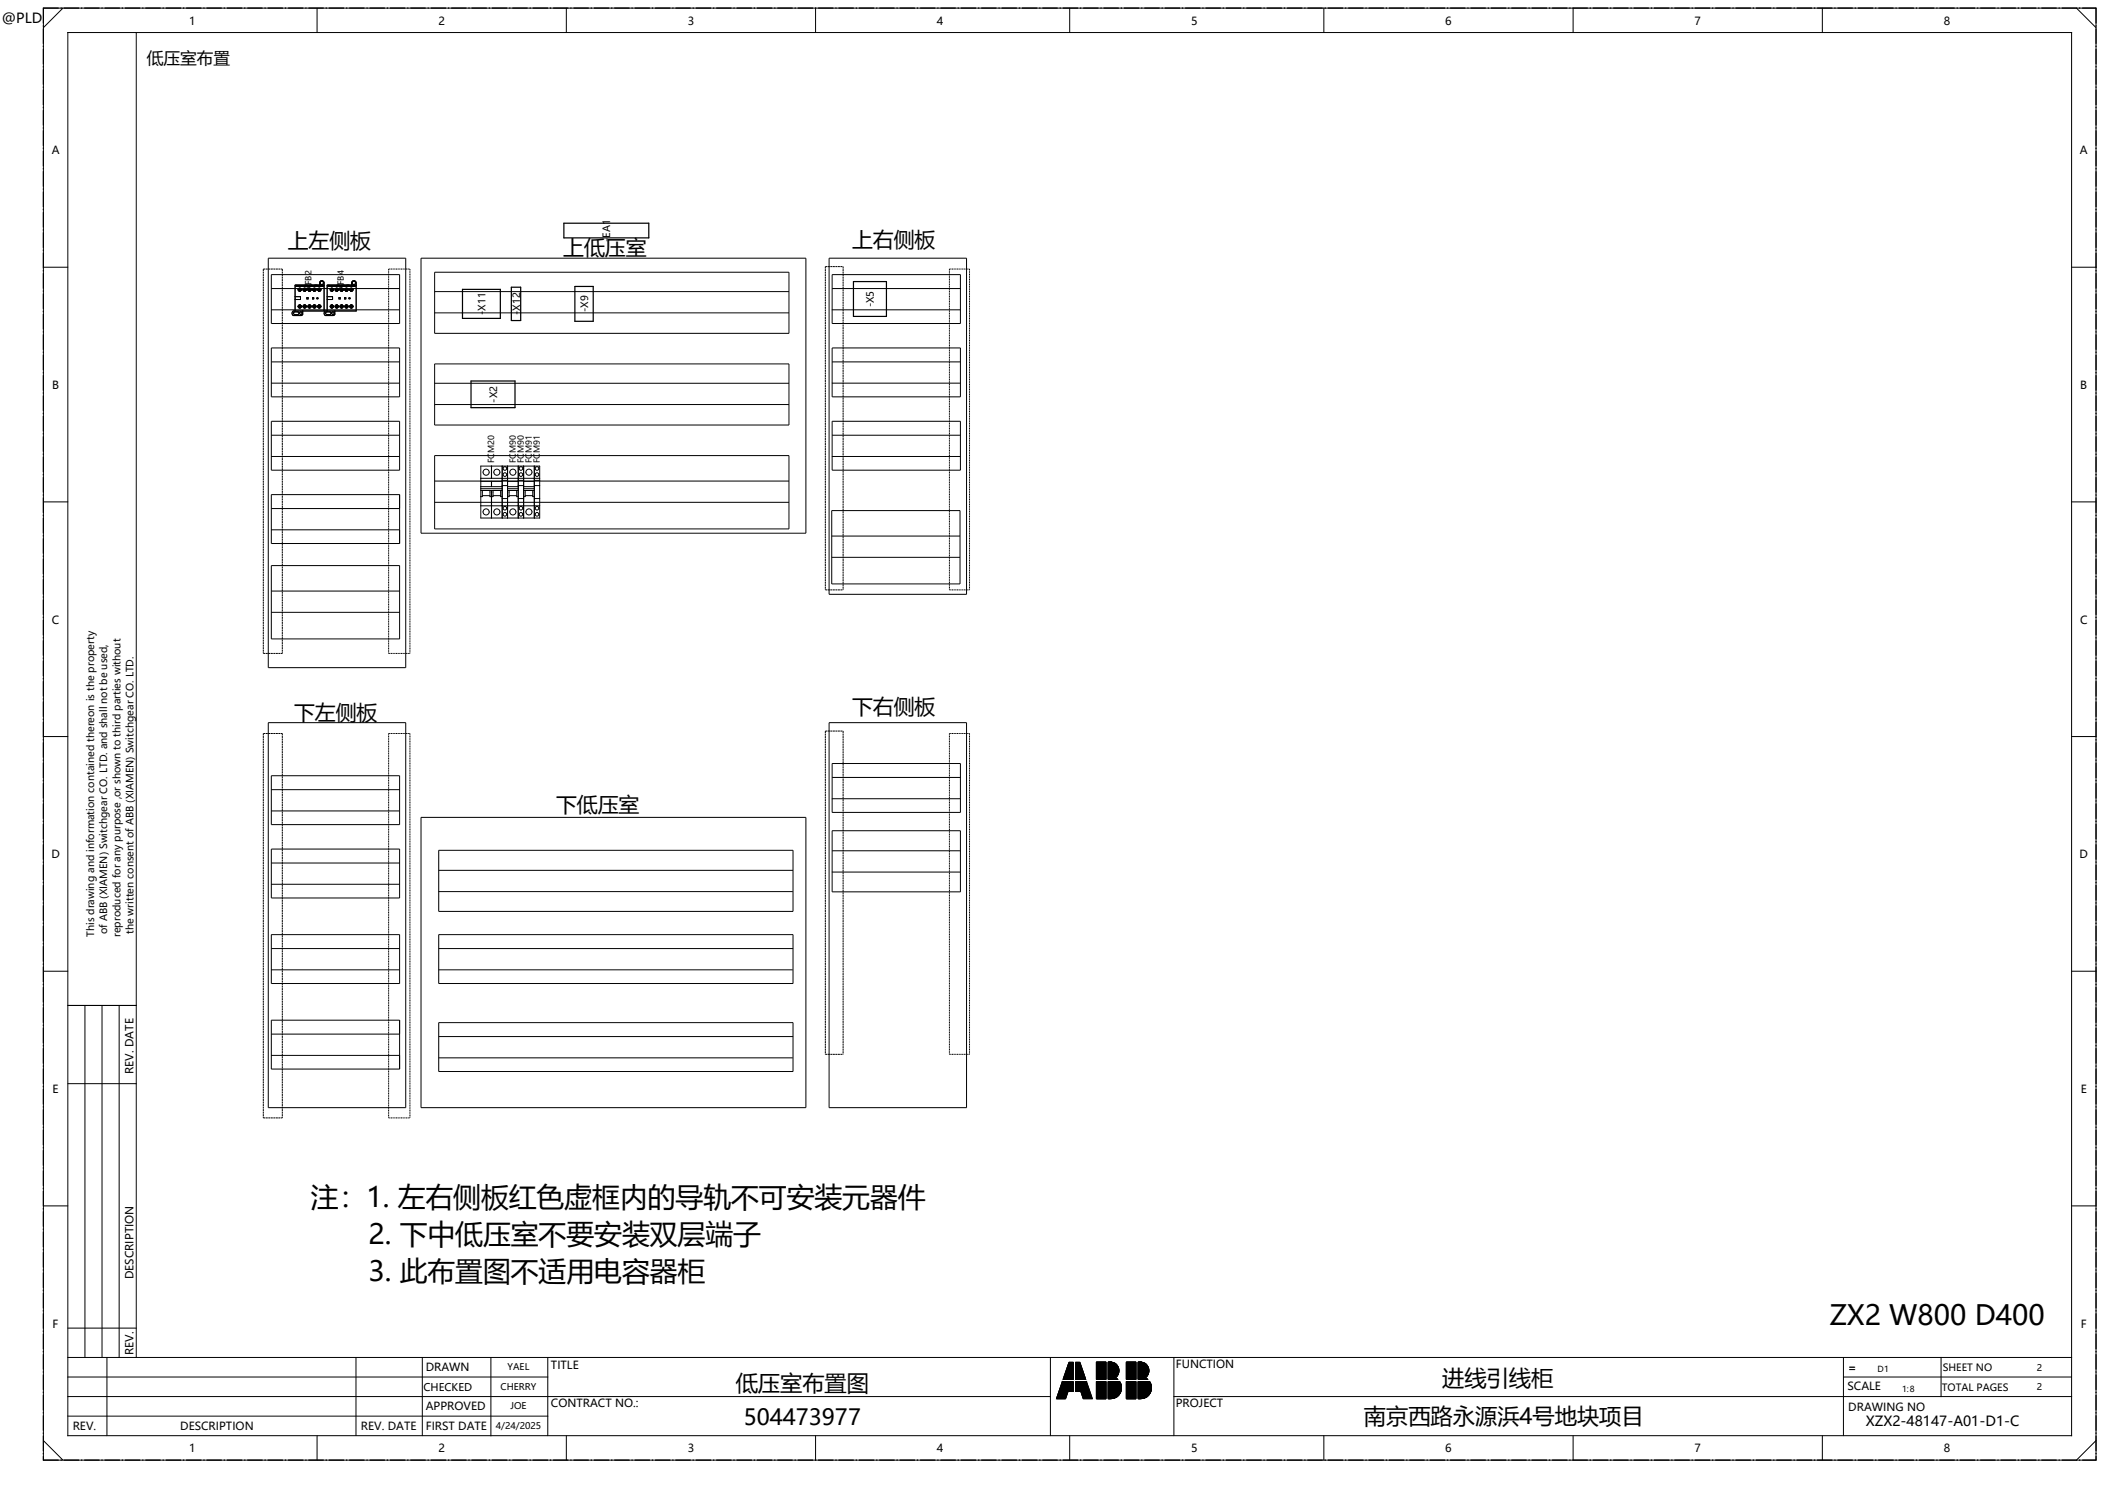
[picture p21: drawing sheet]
<svg xmlns="http://www.w3.org/2000/svg" width="297mm" height="210mm" viewBox="0 0 297 210" stroke-linecap="round" stroke-linejoin="round" font-family="sans-serif">
<defs><g id="words">
<g font-size="3.9">
<text x="43.7" y="169.5">注：1. 左右侧板红色虚框内的导轨不可安装元器件</text>
<text x="51.8" y="174.6">2. 下中低压室不要安装双层端子</text>
<text x="51.8" y="179.8">3. 此布置图不适用电容器柜</text>
<text x="256.9" y="185.9">ZX2 W800 D400</text>
</g>
<g font-size="3.1">
<text x="103.3" y="195.2">低压室布置图</text>
<text x="202.5" y="194.5">进线引线柜</text>
<text x="104.4" y="200">504473977</text>
<text x="191.5" y="199.9">南京西路永源浜4号地块项目</text>
</g>
<g font-size="2.9">
<text x="40.4" y="34.8">上左侧板</text>
<text x="79.1" y="35.8">上低压室</text>
<text x="119.7" y="34.7">上右侧板</text>
<text x="41.3" y="101">下左侧板</text>
<text x="119.7" y="100.2">下右侧板</text>
<text x="78.1" y="114.1">下低压室</text>
</g>
<text font-size="2.3" x="20.6" y="8.9">低压室布置</text>
<g font-size="2">
<text x="-.9" y="3.2">1@PLD</text>
<text x="262" y="200.2">XZX2-48147-A01-D1-C</text>
</g>
<g font-size="1.6">
<text x="26.6" y="3.5">1</text>
<text x="61.6" y="3.5">2</text>
<text x="96.6" y="3.5">3</text>
<text x="131.6" y="3.5">4</text>
<text x="167.3" y="3.5">5</text>
<text x="202.9" y="3.5">6</text>
<text x="237.9" y="3.5">7</text>
<text x="272.9" y="3.5">8</text>
<text x="7.3" y="21.7">A</text>
<text x="292.1" y="21.7">A</text>
<text x="7.3" y="54.6">B</text>
<text x="292.1" y="54.6">B</text>
<text x="7.3" y="87.5">C</text>
<text x="292.1" y="87.5">C</text>
<text x="7.2" y="120.5">D</text>
<text x="292" y="120.5">D</text>
<text x="7.4" y="153.4">E</text>
<text x="18.7" y="150.7" transform="rotate(-90 18.7 150.7)">REV. DATE</text>
<text x="292.2" y="153.4">E</text>
<text x="18.7" y="179.6" transform="rotate(-90 18.7 179.6)">DESCRIPTION</text>
<text x="7.4" y="186.4">F</text>
<text x="18.7" y="190.2" transform="rotate(-90 18.7 190.2)">REV.</text>
<text x="165.1" y="192">FUNCTION</text>
<text x="292.2" y="186.4">F</text>
<text x="59.8" y="192.5">DRAWN</text>
<text x="59.8" y="198">APPROVED</text>
<text x="77.4" y="192.2">TITLE</text>
<text x="77.4" y="197.5">CONTRACT NO.:</text>
<text x="165.1" y="197.5">PROJECT</text>
<text x="259.4" y="195.1">SCALE</text>
<text x="259.6" y="192.5">=</text>
<text x="10.2" y="200.8">REV.</text>
<text x="25.3" y="200.8">DESCRIPTION</text>
<text x="26.6" y="203.9">1</text>
<text x="50.7" y="200.8">REV. DATE</text>
<text x="59.8" y="200.7">FIRST DATE</text>
<text x="61.6" y="203.9">2</text>
<text x="96.6" y="203.9">3</text>
<text x="131.6" y="203.9">4</text>
<text x="167.3" y="203.9">5</text>
<text x="202.9" y="203.9">6</text>
<text x="237.9" y="203.9">7</text>
<text x="259.6" y="198">DRAWING NO</text>
<text x="272.9" y="203.9">8</text>
</g>
<text font-size="1.5" x="59.5" y="195.2">CHECKED</text>
<g font-size="1.4">
<text x="85.7" y="34" transform="rotate(-90 85.7 34)">-EA1</text>
<text x="68.2" y="44.2" transform="rotate(-90 68.2 44.2)">-X11</text>
<text x="73" y="44.2" transform="rotate(-90 73 44.2)">-X12</text>
<text x="82.6" y="43.8" transform="rotate(-90 82.6 43.8)">-X9</text>
<text x="122.7" y="43.1" transform="rotate(-90 122.7 43.1)">-X5</text>
<text x="69.8" y="56.5" transform="rotate(-90 69.8 56.5)">-X2</text>
<text x="13.2" y="131.5" transform="rotate(-90 13.2 131.5)">This drawing and information contained thereon is the property</text>
<text x="15.1" y="131.1" transform="rotate(-90 15.1 131.1)">of ABB (XIAMEN) Switchgear CO. LTD. and shall not be used,</text>
<text x="16.9" y="131.5" transform="rotate(-90 16.9 131.5)">reproduced for any purpose ,or shown to third parties without</text>
<text x="18.8" y="131.1" transform="rotate(-90 18.8 131.1)">the written consent of ABB (XIAMEN) Switchgear CO. LTD.</text>
<text x="272.7" y="195.3">TOTAL PAGES</text>
<text x="272.8" y="192.5">SHEET NO</text>
</g>
<g font-size="1.3">
<text x="70.3" y="195.1">CHERRY</text>
<text x="71.3" y="192.3">YAEL</text>
<text x="71.7" y="197.8">JOE</text>
<text x="286" y="192.4">2</text>
<text x="286" y="195.2">2</text>
<text x="69.6" y="200.6">4/24/2025</text>
</g>
<g font-size="1.2">
<text x="43.8" y="40.8" transform="rotate(-90 43.8 40.8)">KFB2</text>
<text x="48.3" y="40.8" transform="rotate(-90 48.3 40.8)">KFB4</text>
<text x="69.4" y="65" transform="rotate(-90 69.4 65)">FCM20</text>
<text x="72.4" y="65" transform="rotate(-90 72.4 65)">FCM90</text>
<text x="73.5" y="65" transform="rotate(-90 73.5 65)">FCM90</text>
<text x="74.7" y="65" transform="rotate(-90 74.7 65)">FCM91</text>
<text x="75.8" y="65" transform="rotate(-90 75.8 65)">FCM91</text>
<text x="263.7" y="192.6">D1</text>
<text x="267.1" y="195.4">1:8</text>
</g>
</g></defs>
<g fill="none" stroke="#000" stroke-width=".14">
<path d="M6.1 1.1h288.2v203.9h-288.2zM8.8 1.1l-2.7 2.8M9.5 4.6h281.4v196.9h-281.4zM19.1 4.6v186M44.5 1.1v3.5M79.5 1.1v3.5M114.5 1.1v3.5M150.2 1.1v3.5M185.9 1.1v3.5M220.9 1.1v3.5M255.9 1.1v3.5M291.6 1.1l2.7 2.8"/>
<path d="M6.1 37.5h3.4M37.7 36.2h19.3v57.5h-19.3zM38.1 38.5h18v6.9h-18zM54.6 37.8h3v53.9h-3zM59.1 36.2h54.1v38.6h-54.1zM61 38.2h49.8v8.6h-49.8zM116.4 36.2h19.3v47.2h-19.3zM116.9 38.5h18v6.9h-18zM133.3 37.8h2.8v45h-2.8zM290.9 37.5h3.4M38.1 43.5h18M38.1 53.8h18"/>
<path d="M38.1 40.5h18M38.1 48.8h18v6.9h-18zM38.1 59.1h18v6.9h-18zM38.1 50.8h18M41.3 43.8h.5l.2 .2-.2 .1h-.4h-.1zM41.4 41.6h.8v.4h-.8M41.5 40v.2h3.9v-.2M41.9 43h.1v-.2h.1v.2l.2 .1h-.2v.1h-.1v-.1zM42 40.5h.1v.1h.2l-.2 .1v.1h-.1v-.1h-.1l.1-.1zM42.6 43h.1v-.2h.1v.2l.2 .1h-.2v.1h-.1v-.1zM42.7 40.5h.1v.1h.2l-.2 .1v.1h-.1v-.1h-.1l.1-.1zM42.8 40v.2"/>
<path d="M43.1 41.8h.2v.2h-.2zM43.1 40v.2M43.4 40.5h.1v.1h.1l-.1 .1v.1h-.1v-.1h-.1l.1-.1zM43.4 42.8h.1v.2h.1l-.1 .1v.1h-.1v-.1h-.1l.1-.1zM43.5 40v.2M43.8 40v.2M43.9 41.8h.2v.2h-.2zM44 43h.1v-.2h.1v.2l.1 .1h-.1v.1h-.1v-.1zM44.1 40.5h.1v.1h.1l-.1 .1v.1h-.1v-.1h-.1l.1-.1zM44.2 40v.2M44.5 40v.2M44.7 43h.1v-.2h.1v.2l.1 .1h-.1v.1h-.1v-.1z"/>
<path d="M44.8 40.5h.1v.1h.1l-.1 .1v.1h-.1v-.1h-.1l.1-.1zM44.8 40v.2M44.9 40v-.3a.32 .32 0 0 1 .3-.3 .32 .32 0 0 1 .3 .3v4h-4.3a.38 .38 0 0 0 0 .6l1.2-.1 .1-.5M45.1 40v.2M45.5 40h-4.1v3.7M45.8 43.8h.5l.2 .2-.2 .1h-.4h-.1zM45.9 41.6h.8v.4h-.8M46 40v.2h3.9v-.2M46.4 43h.2v-.2v.2l.2 .1h-.2v.1v-.1zM46.6 40.5v.1h.2l-.2 .1v.1v-.1h-.2l.2-.1zM47.1 43h.1v-.2h.1v.2l.2 .1h-.2v.1h-.1v-.1zM47.2 40.5h.1v.1h.2l-.2 .1v.1h-.1v-.1h-.1l.1-.1z"/>
<path d="M47.3 40v.2M47.6 41.8h.2v.2h-.2zM47.6 40v.2M47.8 43h.1v-.2h.1v.2l.2 .1h-.2v.1h-.1v-.1zM47.9 40.5h.1v.1h.2l-.2 .1v.1h-.1v-.1h-.1l.1-.1zM48 40v.2M48.3 40v.2M48.4 41.8h.2v.2h-.2zM48.5 43h.1v-.2h.1v.2l.1 .1h-.1v.1h-.1v-.1zM48.6 40.5h.1v.1h.1l-.1 .1v.1h-.1v-.1h-.1l.1-.1zM48.7 40v.2M49 40v.2"/>
<path d="M49.2 43h.1v-.2h.1v.2l.1 .1h-.1v.1h-.1v-.1zM49.3 40.5h.1v.1h.1l-.1 .1v.1h-.1v-.1h-.1l.1-.1zM49.3 40.2l.1-.5a.32 .32 0 0 1 .3-.3 .32 .32 0 0 1 .3 .3v4h-4.3a.38 .38 0 0 0 0 .6l1.3-.1v-.5M49.6 40v.2M50 40h-4.1v3.7M61 51.1h49.8v8.6h-49.8zM61 56.8h49.8M61 53.8h49.8M61 40.9h49.8M61 43.9h49.8M116.8 43.5h18M116.8 53.8h18"/>
<path d="M116.9 40.5h18M116.9 48.8h18v6.9h-18zM116.9 59.1h18v6.9h-18zM116.9 50.8h18M6.1 70.5h3.4M38.1 64.1h18M38.1 74.4h18M38.1 69.4h18v6.9h-18zM38.1 79.4h18v10.3h-18zM38.1 61.1h18M38.1 71.4h18M61 64h49.8v10.2h-49.8z"/>
<path d="M61 70.5h49.8M61 67.5h49.8M67.5 65.4h8.3v7.3h-8.3zM67.5 71h3M67.5 68.8h3M67.5 68.6h3M67.5 68.3h3M67.5 67.1h8.3M67.5 67.6h3M67.7 69.6h1.1M67.7 68.8v.9h-.2M68.8 68.8v.9h.4v-.9"/>
<path d="M69 65.4v1.7M69 67.6v.7M69 68.8v3.9M69.2 69.6h1.1M70.3 68.8v.9h.2M70.5 65.4v7.3M70.5 71h.8M70.5 68.2h.8M70.5 70h.8M70.5 67.4h.8M71.3 71h1.5M71.3 68.8h1.5"/>
<path d="M71.3 68.6h1.5M71.3 68.3h1.5M71.3 67.6h1.5M71.3 65.4v7.3M71.5 69.6h1.1M71.5 68.8v.9h-.2M72.6 68.8v.9h.2M72.8 71h.7M72.8 68.2h.7M72.8 70h.7M72.8 67.4h.7M72.8 65.4v7.3"/>
<path d="M73.5 71h1.5M73.5 68.8h1.5M73.5 68.6h1.5M73.5 68.3h1.5M73.5 67.6h1.5M73.5 65.4v7.3M73.7 69.6h1.1M73.7 68.8v.9h-.2M74.8 68.8v.9h.2M75 71h.8M75 68.2h.8M75 70h.8"/>
<path d="M75 67.4h.8M75 65.4v7.3M116.8 75.2h18M116.8 78.2h18M116.8 71.7h18v10.3h-18zM116.8 64.1h18M116.9 61.1h18M290.9 70.5h3.4M38.1 86h18M38.1 83h18M6.1 103.4h3.4M37.7 101.4h19.3v54.1h-19.3z"/>
<path d="M38.1 113.8h18M38.1 119.2h18v6.9h-18zM38.1 108.9h18v6.9h-18zM38.1 110.9h18M54.6 103h3v53.9h-3zM59.1 114.7h54.1v40.8h-54.1zM61.6 119.4h49.8v8.5h-49.8zM116.4 101.4h19.3v54.1h-19.3zM116.8 112.1h18M116.9 107.2h18v6.8h-18zM116.9 116.6h18v8.6h-18zM116.9 109.1h18"/>
<path d="M116.9 119.4h18M133.3 103h2.8v45h-2.8zM290.9 103.4h3.4M6.1 136.3h3.4M38.1 124.1h18M38.1 136.1h18M38.1 131.2h18v6.9h-18zM38.1 121.1h18M38.1 133.2h18M61.6 136.1h49.7M61.6 125.2h49.7M61.6 131.2h49.8v6.9h-49.8z"/>
<path d="M61.6 133.2h49.8M61.6 122.2h49.8M116.8 122.4h18M290.9 136.3h3.4M9.5 141.1h9.6M9.5 152.1h9.6M11.9 141.1v49.5M14.3 141.1v49.5M16.7 141.1v49.5M38.1 148.2h18M38.1 143.2h18v6.9h-18zM38.1 145.2h18"/>
<path d="M61.6 148.5h49.7M61.6 143.6h49.8v6.8h-49.8zM61.6 145.5h49.8M6.1 169.3h3.4M290.9 169.3h3.4M9.5 198.8h67.4M9.5 196h138M9.5 193.3h67.4M9.5 190.6h281.4M9.5 186.4h9.6M15 190.6v10.9M50 190.6v10.9"/>
<path d="M59.3 190.6v10.9M68.9 190.6v11M76.9 190.6v10.9M147.5 190.6v10.9M149.2 194l-.8 2.3h1.2l.4-1M149.2 194h1.5v1.3h-.7M149.2 194l.8 1.3M150.1 191.2h.6v2.4h-1.4zM151 191.2h.6l.9 2.4h-1.5zM152.6 194l.8 2.3h-1.3l-.3-1M152.6 194h-1.6v1.3h.8M152.6 194l-.8 1.3"/>
<path d="M154 191.2h1.3v2.4h-1.3zM154 193.9h1.3v2.4h-1.3zM155.6 194h1.6M155.6 191.2h.6M155.6 192.6h1.5M155.6 191.7h1.3M155.6 191.8h1.4M155.6 191.9h1.4M155.6 192h1.5M155.6 192.1h1.5M155.6 192.2h1.5M155.6 192.3h1.5"/>
<path d="M155.6 192.7h1.5M155.6 192.8h1.5M155.6 192.8h1.4M155.6 192.9h1.4M155.6 193h1.4M155.6 193.1h1.3M155.6 191.6h1.2M155.6 191.4h.9M155.6 191.4h1M155.6 191.5h1.1M155.6 191.3h.8M155.6 193.2h1.2"/>
<path d="M155.6 195.2h1.8M155.6 194.3h1.8M155.6 194.4h1.8M155.6 194.1h1.7M155.6 194.2h1.7M155.6 194.2h1.8M155.6 193.5h1.2M155.6 194h1.7M155.6 194.5h1.8M155.6 194.5h1.9M155.6 194.6h1.9M155.6 194.7h1.9"/>
<path d="M155.6 194.8h1.9M155.6 194.9h1.9M155.6 195h1.9M155.6 195.1h1.9M155.6 195.5h1.7M155.6 195.6h1.7M155.6 195.6h1.6M155.6 195.7h1.6M155.6 195.8h1.5M155.6 195.9h1.5M155.6 195.9h1.4M155.6 196h1.3"/>
<path d="M155.6 196.1h1.2M155.6 195.3h1.8M155.6 195.4h1.8M155.6 193.3h1.2M155.6 193.3h1.1M155.6 193.4h1M155.6 193.5h1.1M155.6 196.1h1.1M155.6 196.2h1M155.6 196.3h.8M155.6 192.4h1.5M155.6 192.5h1.5"/>
<path d="M155.9 191.2a1.2 1.2 0 0 1 1.2 .9 1.2 1.2 0 0 1-.5 1.3M155.9 191.2h.1M155.9 191.2h-.3v2.4h1.3M155.9 191.2h.3M156.2 191.2l.2 .1M156.4 191.3l.1 .1M156.4 196.3h-.5M156.5 191.4h.1M156.6 193.4l.1 .1M156.6 196.2l-.2 .1M156.6 193.4l.3 .2M156.6 191.4l.1 .1"/>
<path d="M156.7 193.3l-.1 .1M156.7 193.5h.1M156.7 196.1l-.1 .1M156.7 191.5l.1 .1M156.8 193.3h-.1M156.8 191.6l.1 .1M156.8 193.5l.1 .1M156.8 196.1h-.1M156.8 193.2v.1M156.9 191.7h.1M156.9 193.1l-.1 .1M156.9 191.7l.1 .1"/>
<path d="M156.9 196l-.1 .1M156.9 193.1h.1M157 191.8v.1M157 193l-.1 .1M157 191.9h.1M157 195.9l-.1 .1M157 192.9v.1M157 191.9l.1 .1M157 192.8v.1M157.1 192v.1M157.1 192.8h-.1M157.1 195.9h-.1"/>
<path d="M157.1 192.1h.1M157.1 192.7v.1M157.1 192.1v.1M157.1 192.6v.1M157.1 192.2v.1M157.1 192.6h.1M157.1 192.3v.1M157.1 192.5v.1M157.1 192.4h.1M157.1 192.4v.1M157.1 195.8v.1M157.2 195.7l-.1 .1"/>
<path d="M157.2 193.9a1.54 1.54 0 0 1-1.3 2.4M157.2 193.9h-1.6v2.4h.3M157.2 193.9v.1M157.2 194h.1M157.2 195.6v.1M157.3 194v.1M157.3 195.6h-.1M157.3 194.1v.1M157.3 195.5v.1M157.3 194.2h.1M157.4 195.4l-.1 .1M157.4 194.2v.1"/>
<path d="M157.4 195.4h.1M157.4 194.3v.1M157.4 195.3v.1M157.4 194.4v.1M157.4 195.2v.1M157.4 194.5h.1M157.4 195.2h.1M157.5 194.5v.1M157.5 195.1l-.1 .1M157.5 194.6v.1M157.5 195v.1M157.5 194.7h.1"/>
<path d="M157.5 194.9v.1M157.5 194.7v.1M157.5 194.9h.1M157.5 194.8v.1M158.2 191.2h1.3v2.4h-1.3zM158.2 193.9h1.3v2.4h-1.3zM159.8 194h1.6M159.8 191.2h.6M159.8 192.6h1.5M159.8 191.7h1.3M159.8 191.8h1.4M159.8 191.9h1.4"/>
<path d="M159.8 192h1.5M159.8 192.1h1.5M159.8 192.2h1.5M159.8 192.3h1.5M159.8 192.7h1.5M159.8 192.8h1.5M159.8 192.8h1.4M159.8 192.9h1.4M159.8 193h1.4M159.8 193.1h1.3M159.8 191.6h1.2M159.8 191.4h.9"/>
<path d="M159.8 191.4h1M159.8 191.5h1.1M159.8 191.3h.8M159.8 193.2h1.2M159.8 195.2h1.9M159.8 195.2h1.8M159.8 194.3h1.8M159.8 194.4h1.8M159.8 194.1h1.7M159.8 194.2h1.8M159.8 193.5h1.2M159.8 194h1.7"/>
<path d="M159.8 194.5h1.9M159.8 194.6h1.9M159.8 194.7h1.9M159.8 194.8h1.9M159.8 194.9h1.9M159.8 195h1.9M159.8 195.1h1.9M159.8 195.5h1.7M159.8 195.6h1.7M159.8 195.6h1.6M159.8 195.7h1.6M159.8 195.8h1.5"/>
<path d="M159.8 195.9h1.5M159.8 195.9h1.4M159.8 196h1.3M159.8 196.1h1.2M159.8 195.3h1.8M159.8 195.4h1.8M159.8 193.3h1.2M159.8 193.3h1.1M159.8 193.4h1M159.8 193.5h1.1M159.8 196.1h1.1M159.8 196.2h1"/>
<path d="M159.8 196.3h.8M159.8 192.4h1.5M159.8 192.5h1.5M160.1 191.2a1.2 1.2 0 0 1 1.2 .9 1.2 1.2 0 0 1-.5 1.3M160.1 191.2h.1M160.1 191.2h-.3v2.4h1.3M160.1 191.2h.3M160.4 191.2l.2 .1M160.6 191.3l.1 .1M160.6 196.3h-.4M160.7 191.4h.1M160.8 193.4l.1 .1"/>
<path d="M160.8 196.2l-.2 .1M160.8 193.4l.3 .2M160.8 191.4l.1 .1M160.9 193.3l-.1 .1M160.9 193.5h.1M160.9 196.1l-.1 .1M160.9 191.5l.1 .1M161 193.3h-.1M161 191.6l.1 .1M161 193.5l.1 .1M161 196.1h-.1M161 193.2v.1"/>
<path d="M161.1 191.7h.1M161.1 193.1l-.1 .1M161.1 191.7l.1 .1M161.1 196l-.1 .1M161.1 193.1h.1M161.2 191.8v.1M161.2 193l-.1 .1M161.2 191.9h.1M161.2 195.9l-.1 .1M161.2 192.9v.1M161.2 191.9l.1 .1M161.2 192.8v.1"/>
<path d="M161.3 192v.1M161.3 192.8h-.1M161.3 195.9h-.1M161.3 192.1h.1M161.3 192.7v.1M161.3 192.1v.1M161.3 192.6v.1M161.3 192.2v.1M161.3 192.6h.1M161.3 192.3v.1M161.3 192.5v.1M161.3 192.4h.1"/>
<path d="M161.3 192.4v.1M161.3 195.8v.1M161.4 195.7l-.1 .1M161.4 193.9a1.54 1.54 0 0 1-1.2 2.4M161.4 193.9h-1.6v2.4h.4M161.4 193.9v.1M161.4 194h.1M161.4 195.6v.1M161.5 194v.1M161.5 195.6h-.1M161.5 194.1l.1 .1M161.5 195.5v.1"/>
<path d="M161.6 194.2h.1M161.6 195.4l-.1 .1M161.6 194.2v.1M161.6 195.4h.1M161.6 194.3v.1M161.6 195.3v.1M161.6 194.4l.1 .1M161.6 195.2v.1M161.7 194.5h.1M161.7 195.2h-.1M161.7 194.5v.1M161.7 195.1v.1"/>
<path d="M161.7 194.6v.1M161.7 195v.1M161.7 194.9v.1M161.7 194.7h.1M161.7 194.9h.1M161.7 194.7v.1M161.7 194.8v.1M164.8 196h126.1M164.8 190.6v10.9M258.9 193.3h32M258.9 190.6v10.9M272.6 190.6v5.4"/>
<path d="M6.1 202.2l2.7 2.8M44.5 201.5v3.5M79.5 201.5v3.5M114.5 201.5v3.5M150.2 201.5v3.5M185.9 201.5v3.5M220.9 201.5v3.5M255.9 201.5v3.5M294.3 202.2l-2.7 2.8"/>
<circle cx="45.2" cy="39.7" r=".24"/>
<circle cx="49.7" cy="39.7" r=".24"/>
<circle cx="42.1" cy="40.7" r=".21"/>
<circle cx="42.1" cy="43" r=".21"/>
<circle cx="42.3" cy="44" r=".18"/>
<circle cx="42.8" cy="40.7" r=".21"/>
<circle cx="42.8" cy="43" r=".21"/>
<circle cx="43.5" cy="40.7" r=".21"/>
<circle cx="43.5" cy="43" r=".21"/>
<circle cx="44.2" cy="40.7" r=".21"/>
<circle cx="44.2" cy="43" r=".21"/>
<circle cx="44.6" cy="41.9" r=".09"/>
<circle cx="44.8" cy="40.7" r=".21"/>
<circle cx="44.8" cy="43" r=".21"/>
<circle cx="46.6" cy="40.7" r=".21"/>
<circle cx="46.6" cy="43" r=".21"/>
<circle cx="46.8" cy="44" r=".18"/>
<circle cx="47.3" cy="40.7" r=".21"/>
<circle cx="47.3" cy="43" r=".21"/>
<circle cx="48" cy="40.7" r=".21"/>
<circle cx="48" cy="43" r=".21"/>
<circle cx="48.7" cy="40.7" r=".21"/>
<circle cx="48.7" cy="43" r=".21"/>
<circle cx="49.1" cy="41.9" r=".09"/>
<circle cx="49.3" cy="40.7" r=".21"/>
<circle cx="49.3" cy="43" r=".21"/>
<circle cx="68.3" cy="71.9" r=".43"/>
<circle cx="68.3" cy="66.3" r=".43"/>
<circle cx="69.8" cy="71.9" r=".43"/>
<circle cx="69.8" cy="66.3" r=".43"/>
<circle cx="70.9" cy="72.2" r=".26"/>
<circle cx="70.9" cy="65.8" r=".26"/>
<circle cx="70.9" cy="66.6" r=".26"/>
<circle cx="70.9" cy="71.3" r=".26"/>
<circle cx="72" cy="71.9" r=".43"/>
<circle cx="72" cy="66.3" r=".43"/>
<circle cx="73.2" cy="72.2" r=".26"/>
<circle cx="73.2" cy="65.8" r=".26"/>
<circle cx="73.2" cy="66.6" r=".26"/>
<circle cx="73.2" cy="71.3" r=".26"/>
<circle cx="74.3" cy="71.9" r=".43"/>
<circle cx="74.3" cy="66.3" r=".43"/>
<circle cx="75.4" cy="72.2" r=".26"/>
<circle cx="75.4" cy="65.8" r=".26"/>
<circle cx="75.4" cy="66.6" r=".26"/>
<circle cx="75.4" cy="71.3" r=".26"/>
</g>
<g fill="#000" stroke="#000" stroke-width=".14">
<path d="M149.2 194h1.5v1.3h-.7zM149.2 194l.8 1.3-.4 1h-1.2zM150.1 191.2h.6v2.4h-1.4zM151 191.2h.6l.9 2.4h-1.5zM151 194h1.6l-.8 1.3h-.8zM152.6 194l.8 2.3h-1.3l-.3-1zM154 191.2h1.3v2.4h-1.3zM154 193.9h1.3v2.4h-1.3zM155.6 192.6h1.5zM155.6 191.7l1.4 .1zM155.6 191.8l1.4 .1zM155.6 191.9h1.4z"/>
<path d="M155.6 191.9l1.5 .1zM155.6 192l1.5 .1zM155.6 192.1h1.5zM155.6 192.1l1.5 .1zM155.6 192.2l1.5 .1zM155.6 191.7h1.3zM155.6 192.7h1.5zM155.6 192.8h1.5zM155.6 192.8h1.4zM155.6 192.9h1.4zM155.6 193h1.4zM155.6 191.6l1.3 .1z"/>
<path d="M155.6 191.4h1zM155.6 191.4l1.1 .1zM155.6 191.5l1.2 .1zM155.6 191.2h.6zM155.6 191.2l.8 .1zM155.6 191.3l.9 .1zM155.6 193.1h1.3zM155.6 195.2h1.8zM155.6 194.3l1.8 .1zM155.6 194.1l1.7 .1zM155.6 194.2h1.8zM155.6 194.2l1.8 .1z"/>
<path d="M155.6 193.5h1.2l.1 .1h-1.3zM155.6 193.9l1.6 .1zM155.6 194h1.7zM155.6 194l1.7 .1zM155.6 194.4l1.8 .1zM155.6 194.5h1.9zM155.6 194.5l1.9 .1zM155.6 194.6l1.9 .1zM155.6 194.7h1.9zM155.6 194.7l1.9 .1zM155.6 194.8h1.9zM155.6 194.9h1.9z"/>
<path d="M155.6 195h1.9zM155.6 195.1h1.9zM155.6 195.5h1.7zM155.6 195.6h1.7zM155.6 195.6h1.6zM155.6 195.7h1.6zM155.6 195.8h1.5zM155.6 195.9h1.5zM155.6 195.9h1.4zM155.6 196h1.3zM155.6 195.3h1.8zM155.6 195.4h1.8z"/>
<path d="M155.6 193.2h1.2zM155.6 193.3h1.2zM155.6 193.3h1.1zM155.6 193.4l1.1 .1zM155.6 193.5h1.2zM155.6 196.1h1.2zM155.6 196.1h1.1zM155.6 196.2h1zM155.6 196.3h.8zM155.6 192.3l1.5 .1zM155.6 192.4h1.5zM155.6 192.5h1.5z"/>
<path d="M158.2 191.2h1.3v2.4h-1.3zM158.2 193.9h1.3v2.4h-1.3zM159.8 195.2h1.9zM159.8 194h1.7zM159.8 194.3l1.8 .1zM159.8 194.2l1.8 .1zM159.8 194.2h1.8zM159.8 194.1l1.8 .1zM159.8 194l1.7 .1zM159.8 195.1h1.9zM159.8 195h1.9zM159.8 194.9h1.9z"/>
<path d="M159.8 194.8h1.9zM159.8 194.7l1.9 .1zM159.8 194.7h1.9zM159.8 194.6l1.9 .1zM159.8 194.5l1.9 .1zM159.8 194.5h1.9zM159.8 194.4l1.9 .1zM159.8 195.6h1.7zM159.8 195.5h1.7zM159.8 195.4h1.8zM159.8 195.3h1.8zM159.8 195.2h1.8z"/>
<path d="M159.8 193.1h1.3zM159.8 193.5h1.2l.1 .1h-1.3zM159.8 193.5h1.2zM159.8 193.4l1.1 .1zM159.8 193.3h1.1zM159.8 193.3h1.2zM159.8 193.2h1.2zM159.8 195.9h1.4zM159.8 196.3h.8zM159.8 196.2h1zM159.8 196.1h1.1zM159.8 196.1h1.2z"/>
<path d="M159.8 196h1.3zM159.8 193.9l1.6 .1zM159.8 195.9h1.5zM159.8 195.8h1.5zM159.8 195.7h1.6zM159.8 195.6h1.6zM159.8 191.9h1.4zM159.8 191.8l1.4 .1zM159.8 191.7l1.4 .1zM159.8 191.2l.8 .1zM159.8 191.2h.6zM159.8 191.6l1.3 .1z"/>
<path d="M159.8 191.5l1.2 .1zM159.8 191.4l1.1 .1zM159.8 191.4h1zM159.8 191.7h1.3zM159.8 191.3l.9 .1zM159.8 193h1.4zM159.8 192.9h1.4zM159.8 192.8h1.4zM159.8 192.6h1.5zM159.8 192.2l1.5 .1zM159.8 192.1l1.5 .1zM159.8 192.1h1.5z"/>
<path d="M159.8 192.3l1.5 .1zM159.8 192.5h1.5zM159.8 192.4h1.5zM159.8 192l1.5 .1zM159.8 192.7h1.5zM159.8 192.8h1.5zM159.8 191.9l1.5 .1z"/>
</g>
<g fill="none" stroke="#000" stroke-width=".14" stroke-dasharray=".3 0 0 0" stroke-linecap="butt">
<path d="M37 37.8h2.6M37 37.8v53.9M39.6 37.8v53.9M115.9 37.4h2.5M115.9 37.4v45.4M118.4 37.4v45.4M37 91.7h2.6M115.9 82.8h2.5M37 103h2.6M37 103v53.9M39.6 103v53.9M115.9 102.6h2.5"/>
<path d="M115.9 102.6v45.4M118.4 102.6v45.4M37 156.9h2.6M115.9 148h2.5"/>
</g>
<path d="M6.1 1.1h288.2M6.1 1.1v203.9M294.3 1.1v203.9M6.1 205h288.2" fill="none" stroke="#000" stroke-width=".17" stroke-dasharray="2.2 .3 .2 .3" stroke-linecap="butt"/>
<path d="M79.2 31.3h11.9v2.1h-11.9zM119.8 39.5h4.7v4.9h-4.7zM64.9 40.6h5.4v4.1h-5.4zM66.1 53.5h6.2v3.7h-6.2zM71.8 40.3h1.3v4.7h-1.3zM80.7 40.2h2.6v4.9h-2.6z" fill="none" stroke="#000" stroke-width=".17"/>
<use href="#words"/>
</svg>
